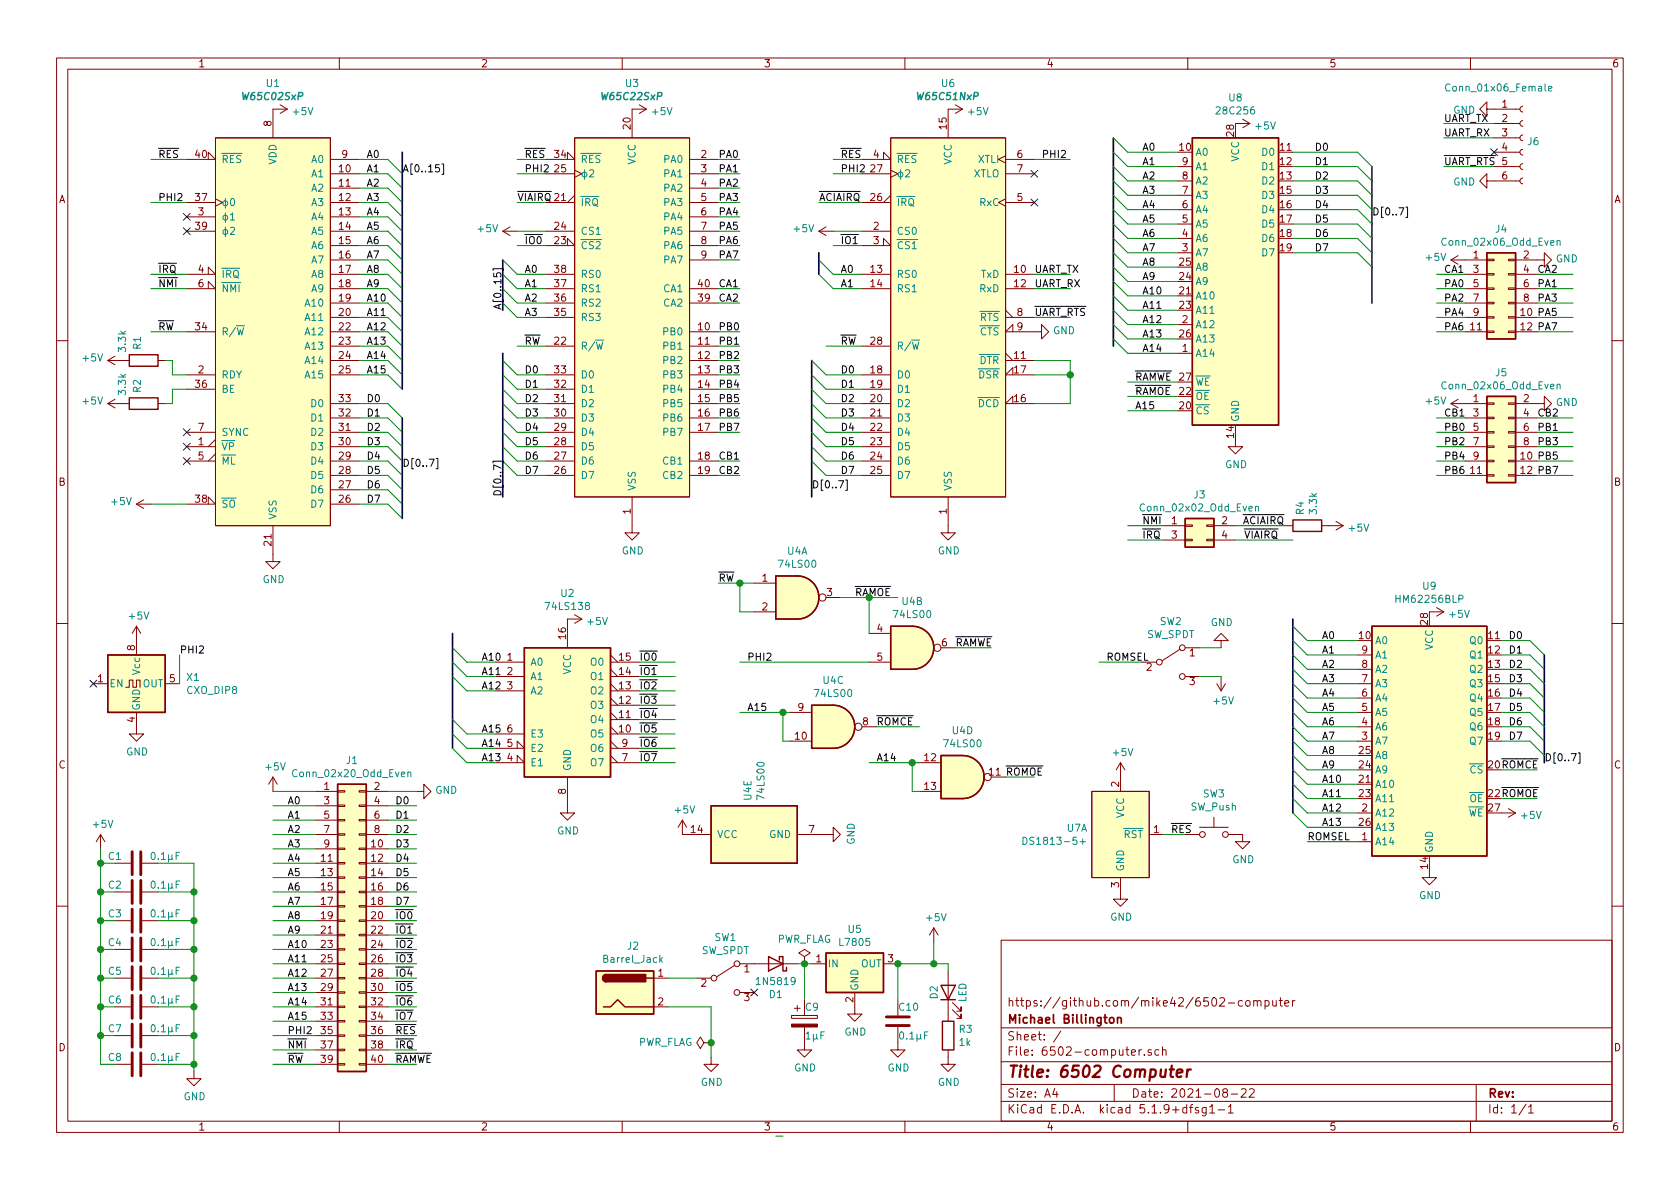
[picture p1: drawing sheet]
<svg xmlns="http://www.w3.org/2000/svg" width="297mm" height="210mm" viewBox="0 0 297 210" stroke-linecap="round" stroke-linejoin="round" font-family="sans-serif">
<defs><g id="words">
<text font-size="2.8" fill="#840000" x="178" y="190.5">Title: 6502 Computer</text>
<g font-size="2.1" fill="#840000">
<text x="178" y="178">https://github.com/mike42/6502-computer</text>
<text x="178" y="184">Sheet: /</text>
<text x="178" y="181">Michael Billington</text>
<text x="178" y="186.7">File: 6502-computer.sch</text>
<text x="178" y="196.9">KiCad E.D.A. kicad 5.1.9+dfsg1-1</text>
<text x="178" y="194.1">Size: A4</text>
<text x="200" y="194.1">Date: 2021-08-22</text>
<text x="263" y="194.1">Rev:</text>
<text x="263" y="196.9">Id: 1/1</text>
</g>
<g font-size="1.8" fill="#840000">
<text x="35" y="11.9">1</text>
<text x="85" y="11.9">2</text>
<text x="135" y="11.9">3</text>
<text x="185" y="11.9">4</text>
<text x="235" y="11.9">5</text>
<text x="285" y="11.9">6</text>
<text x="48" y="22.3" transform="rotate(-90 48 22.3)">8</text>
<text x="111.5" y="22.8" transform="rotate(-90 111.5 22.8)">20</text>
<text x="167.4" y="22.8" transform="rotate(-90 167.4 22.8)">15</text>
<text x="265.6" y="19">1</text>
<text x="265.6" y="21.6">2</text>
<text x="34.6" y="27.9">40</text>
<text x="60.5" y="27.9">9</text>
<text x="98.1" y="27.9">34</text>
<text x="124" y="27.9">2</text>
<text x="154.5" y="27.9">4</text>
<text x="179.9" y="27.9">6</text>
<text x="208.6" y="26.7">10</text>
<text x="209.1" y="29.2">9</text>
<text x="218.2" y="24.1" transform="rotate(-90 218.2 24.1)">28</text>
<text x="226.4" y="26.7">11</text>
<text x="226.4" y="29.2">12</text>
<text x="265.6" y="24.1">3</text>
<text x="265.6" y="26.7">4</text>
<text x="10.4" y="35.9">A</text>
<text x="34.6" y="35.6">37</text>
<text x="60" y="30.5">10</text>
<text x="60" y="33">11</text>
<text x="60" y="35.6">12</text>
<text x="98.1" y="30.5">25</text>
<text x="124" y="30.5">3</text>
<text x="124" y="33">4</text>
<text x="124" y="35.6">5</text>
<text x="154" y="35.6">26</text>
<text x="154" y="30.5">27</text>
<text x="179.9" y="35.6">5</text>
<text x="179.9" y="30.5">7</text>
<text x="209.1" y="34.3">7</text>
<text x="209.1" y="31.7">8</text>
<text x="226.4" y="31.7">13</text>
<text x="226.4" y="34.3">15</text>
<text x="265.6" y="31.7">6</text>
<text x="285.4" y="35.9">A</text>
<text x="34.6" y="40.6">39</text>
<text x="35.1" y="38.1">3</text>
<text x="60" y="38.1">13</text>
<text x="60" y="40.6">14</text>
<text x="98.1" y="40.6">24</text>
<text x="124" y="38.1">6</text>
<text x="124" y="40.6">7</text>
<text x="154.5" y="40.6">2</text>
<text x="209.1" y="41.9">4</text>
<text x="209.1" y="39.4">5</text>
<text x="209.1" y="36.8">6</text>
<text x="226.4" y="36.8">16</text>
<text x="226.4" y="39.4">17</text>
<text x="226.4" y="41.9">18</text>
<text x="60" y="43.2">15</text>
<text x="60" y="45.7">16</text>
<text x="98.1" y="43.2">23</text>
<text x="124" y="43.2">8</text>
<text x="124" y="45.7">9</text>
<text x="154.5" y="43.2">3</text>
<text x="208.6" y="47">25</text>
<text x="209.1" y="44.4">3</text>
<text x="226.4" y="44.4">19</text>
<text x="260.5" y="45.7">1</text>
<text x="269.4" y="45.7">2</text>
<text x="35.1" y="48.3">4</text>
<text x="35.1" y="50.8">6</text>
<text x="60" y="48.3">17</text>
<text x="60" y="50.8">18</text>
<text x="60" y="53.3">19</text>
<text x="98.1" y="53.3">36</text>
<text x="98.1" y="50.8">37</text>
<text x="98.1" y="48.3">38</text>
<text x="123.5" y="53.3">39</text>
<text x="123.5" y="50.8">40</text>
<text x="154" y="48.3">13</text>
<text x="154" y="50.8">14</text>
<text x="179.4" y="48.3">10</text>
<text x="179.4" y="50.8">12</text>
<text x="208.6" y="52.1">21</text>
<text x="208.6" y="49.5">24</text>
<text x="260.5" y="48.3">3</text>
<text x="260.5" y="50.8">5</text>
<text x="260.5" y="53.3">7</text>
<text x="269.4" y="48.3">4</text>
<text x="269.4" y="50.8">6</text>
<text x="269.4" y="53.3">8</text>
<text x="34.6" y="58.4">34</text>
<text x="60" y="55.9">20</text>
<text x="60" y="58.4">22</text>
<text x="98.1" y="55.9">35</text>
<text x="123.5" y="58.4">10</text>
<text x="179.9" y="55.9">8</text>
<text x="179.9" y="58.4">9</text>
<text x="208.6" y="54.6">23</text>
<text x="208.6" y="59.7">26</text>
<text x="209.1" y="57.1">2</text>
<text x="260" y="58.4">11</text>
<text x="260.5" y="55.9">9</text>
<text x="60" y="61">23</text>
<text x="60" y="63.5">24</text>
<text x="98.1" y="61">22</text>
<text x="123.5" y="61">11</text>
<text x="123.5" y="63.5">12</text>
<text x="154" y="61">28</text>
<text x="179.4" y="63.5">11</text>
<text x="209.1" y="62.2">1</text>
<text x="34.6" y="68.6">36</text>
<text x="35.1" y="66">2</text>
<text x="60" y="66">25</text>
<text x="60" y="71.1">33</text>
<text x="98.1" y="71.1">31</text>
<text x="98.1" y="68.6">32</text>
<text x="98.1" y="66">33</text>
<text x="123.5" y="66">13</text>
<text x="123.5" y="68.6">14</text>
<text x="123.5" y="71.1">15</text>
<text x="154" y="66">18</text>
<text x="154" y="68.6">19</text>
<text x="154" y="71.1">20</text>
<text x="179.4" y="71.1">16</text>
<text x="179.4" y="66">17</text>
<text x="208.6" y="69.8">22</text>
<text x="260.5" y="71.1">1</text>
<text x="269.4" y="71.1">2</text>
<text x="35.1" y="76.2">7</text>
<text x="60" y="76.2">31</text>
<text x="60" y="73.7">32</text>
<text x="98.1" y="76.2">29</text>
<text x="98.1" y="73.7">30</text>
<text x="123.5" y="73.7">16</text>
<text x="123.5" y="76.2">17</text>
<text x="154" y="73.7">21</text>
<text x="154" y="76.2">22</text>
<text x="208.6" y="72.4">20</text>
<text x="218.2" y="77.4" transform="rotate(-90 218.2 77.4)">14</text>
<text x="260.5" y="73.7">3</text>
<text x="260.5" y="76.2">5</text>
<text x="269.4" y="73.7">4</text>
<text x="269.4" y="76.2">6</text>
<text x="35.1" y="78.7">1</text>
<text x="35.1" y="81.3">5</text>
<text x="60" y="83.8">28</text>
<text x="60" y="81.3">29</text>
<text x="60" y="78.7">30</text>
<text x="98.1" y="83.8">26</text>
<text x="98.1" y="81.3">27</text>
<text x="98.1" y="78.7">28</text>
<text x="123.5" y="81.3">18</text>
<text x="123.5" y="83.8">19</text>
<text x="154" y="78.7">23</text>
<text x="154" y="81.3">24</text>
<text x="154" y="83.8">25</text>
<text x="260" y="83.8">11</text>
<text x="260.5" y="78.7">7</text>
<text x="260.5" y="81.3">9</text>
<text x="269.4" y="78.7">8</text>
<text x="10.4" y="85.9">B</text>
<text x="34.6" y="88.9">38</text>
<text x="60" y="88.9">26</text>
<text x="60" y="86.4">27</text>
<text x="285.4" y="85.9">B</text>
<text x="111.5" y="90.9" transform="rotate(-90 111.5 90.9)">1</text>
<text x="167.4" y="90.9" transform="rotate(-90 167.4 90.9)">1</text>
<text x="207.2" y="92.7">1</text>
<text x="207.2" y="95.2">3</text>
<text x="216.1" y="92.7">2</text>
<text x="216.1" y="95.2">4</text>
<text x="48" y="96.5" transform="rotate(-90 48 96.5)">21</text>
<text x="134.8" y="102.9">1</text>
<text x="134.8" y="107.9">2</text>
<text x="146.2" y="105.4">3</text>
<text x="100.1" y="113" transform="rotate(-90 100.1 113)">16</text>
<text x="155.1" y="111.8">4</text>
<text x="240.3" y="113">10</text>
<text x="252.5" y="110.4" transform="rotate(-90 252.5 110.4)">28</text>
<text x="263.2" y="113">11</text>
<text x="23.9" y="115" transform="rotate(-90 23.9 115)">8</text>
<text x="89.7" y="116.8">1</text>
<text x="89.7" y="119.4">2</text>
<text x="109.5" y="119.4">14</text>
<text x="109.5" y="116.8">15</text>
<text x="155.1" y="116.8">5</text>
<text x="166.5" y="114.3">6</text>
<text x="202.7" y="118.6">2</text>
<text x="210.3" y="116.1">1</text>
<text x="240.8" y="118.1">8</text>
<text x="240.8" y="115.6">9</text>
<text x="263.2" y="115.6">12</text>
<text x="263.2" y="118.1">13</text>
<text x="17.3" y="120.6">1</text>
<text x="30" y="120.6">5</text>
<text x="89.7" y="121.9">3</text>
<text x="109.5" y="124.5">12</text>
<text x="109.5" y="121.9">13</text>
<text x="141.1" y="125.7">9</text>
<text x="210.3" y="121.2">3</text>
<text x="240.8" y="125.7">5</text>
<text x="240.8" y="123.2">6</text>
<text x="240.8" y="120.6">7</text>
<text x="263.2" y="120.6">15</text>
<text x="263.2" y="123.2">16</text>
<text x="263.2" y="125.7">17</text>
<text x="23.9" y="127.7" transform="rotate(-90 23.9 127.7)">4</text>
<text x="89.7" y="129.5">6</text>
<text x="109.5" y="129.5">10</text>
<text x="109.5" y="127">11</text>
<text x="140.6" y="130.8">10</text>
<text x="152.6" y="128.3">8</text>
<text x="240.8" y="130.8">3</text>
<text x="240.8" y="128.3">4</text>
<text x="263.2" y="128.3">18</text>
<text x="263.2" y="130.8">19</text>
<text x="10.4" y="135.9">C</text>
<text x="89.7" y="134.6">4</text>
<text x="89.7" y="132.1">5</text>
<text x="110" y="134.6">7</text>
<text x="110" y="132.1">9</text>
<text x="163.5" y="134.6">12</text>
<text x="240.3" y="135.9">24</text>
<text x="240.3" y="133.3">25</text>
<text x="285.4" y="135.9">C</text>
<text x="57.3" y="139.7">1</text>
<text x="57.3" y="142.2">3</text>
<text x="66.2" y="139.7">2</text>
<text x="66.2" y="142.2">4</text>
<text x="100.1" y="140.4" transform="rotate(-90 100.1 140.4)">8</text>
<text x="163.5" y="139.7">13</text>
<text x="197.9" y="139.2" transform="rotate(-90 197.9 139.2)">2</text>
<text x="240.3" y="138.4">21</text>
<text x="240.3" y="141">23</text>
<text x="240.8" y="143.5">2</text>
<text x="263.2" y="143.5">27</text>
<text x="57.3" y="144.8">5</text>
<text x="57.3" y="147.3">7</text>
<text x="57.3" y="149.9">9</text>
<text x="65.7" y="149.9">10</text>
<text x="66.2" y="144.8">6</text>
<text x="66.2" y="147.3">8</text>
<text x="122.2" y="147.3">14</text>
<text x="143" y="147.3">7</text>
<text x="204" y="147.3">1</text>
<text x="240.3" y="146">26</text>
<text x="240.8" y="148.6">1</text>
<text x="56.8" y="152.4">11</text>
<text x="56.8" y="154.9">13</text>
<text x="65.7" y="152.4">12</text>
<text x="65.7" y="154.9">14</text>
<text x="252.5" y="153.6" transform="rotate(-90 252.5 153.6)">14</text>
<text x="56.8" y="157.5">15</text>
<text x="56.8" y="160">17</text>
<text x="65.7" y="157.5">16</text>
<text x="65.7" y="160">18</text>
<text x="197.9" y="156.9" transform="rotate(-90 197.9 156.9)">3</text>
<text x="56.8" y="162.6">19</text>
<text x="56.8" y="165.1">21</text>
<text x="56.8" y="167.6">23</text>
<text x="65.7" y="162.6">20</text>
<text x="65.7" y="165.1">22</text>
<text x="65.7" y="167.6">24</text>
<text x="56.8" y="170.2">25</text>
<text x="56.8" y="172.7">27</text>
<text x="65.7" y="170.2">26</text>
<text x="65.7" y="172.7">28</text>
<text x="116.4" y="172.7">1</text>
<text x="131.6" y="172">1</text>
<text x="144.3" y="170.2">1</text>
<text x="157" y="170.2">3</text>
<text x="56.8" y="175.3">29</text>
<text x="56.8" y="177.8">31</text>
<text x="65.7" y="175.3">30</text>
<text x="65.7" y="177.8">32</text>
<text x="116.4" y="177.8">2</text>
<text x="124" y="174.5">2</text>
<text x="131.6" y="177">3</text>
<text x="150.9" y="177.3" transform="rotate(-90 150.9 177.3)">2</text>
<text x="10.4" y="185.9">D</text>
<text x="56.8" y="180.3">33</text>
<text x="56.8" y="182.9">35</text>
<text x="56.8" y="185.4">37</text>
<text x="65.7" y="180.3">34</text>
<text x="65.7" y="182.9">36</text>
<text x="65.7" y="185.4">38</text>
<text x="285.4" y="185.9">D</text>
<text x="56.8" y="188">39</text>
<text x="65.7" y="188">40</text>
<text x="35" y="199.9">1</text>
<text x="85" y="199.9">2</text>
<text x="135" y="199.9">3</text>
<text x="185" y="199.9">4</text>
<text x="235" y="199.9">5</text>
<text x="285" y="199.9">6</text>
</g>
<g font-size="1.8" fill="#008484">
<text x="43.2" y="17.7">W65C02SxP</text>
<text x="47.1" y="15.4">U1</text>
<text x="106.7" y="17.7">W65C22SxP</text>
<text x="110.6" y="15.4">U3</text>
<text x="162.5" y="17.7">W65C51NxP</text>
<text x="166.5" y="15.4">U6</text>
<text x="217.3" y="17.9">U8</text>
<text x="256.3" y="16.2">Conn_01x06_Female</text>
<text x="51.9" y="20.4">+5V</text>
<text x="115.4" y="20.4">+5V</text>
<text x="171.3" y="20.4">+5V</text>
<text x="215.3" y="20.2">28C256</text>
<text x="222.1" y="22.9">+5V</text>
<text x="39.1" y="28.8">RES</text>
<text x="48.9" y="29.1" transform="rotate(-90 48.9 29.1)">VDD</text>
<text x="55.1" y="28.8">A0</text>
<text x="102.6" y="28.8">RES</text>
<text x="112.4" y="29.1" transform="rotate(-90 112.4 29.1)">VCC</text>
<text x="117.5" y="28.8">PA0</text>
<text x="158.5" y="28.8">RES</text>
<text x="168.3" y="29.1" transform="rotate(-90 168.3 29.1)">VCC</text>
<text x="172.9" y="28.8">XTLI</text>
<text x="211.3" y="27.6">A0</text>
<text x="219.1" y="28.6" transform="rotate(-90 219.1 28.6)">VCC</text>
<text x="223.3" y="27.6">D0</text>
<text x="270.2" y="25.7">J6</text>
<text x="55.1" y="31.4">A1</text>
<text x="55.1" y="33.9">A2</text>
<text x="102.6" y="31.4">2</text>
<text x="117.5" y="31.4">PA1</text>
<text x="117.5" y="33.9">PA2</text>
<text x="158.5" y="31.4">2</text>
<text x="172.1" y="31.4">XTLO</text>
<text x="211.3" y="35.2">A3</text>
<text x="211.3" y="32.6">A2</text>
<text x="211.3" y="30.1">A1</text>
<text x="223.3" y="30.1">D1</text>
<text x="223.3" y="32.6">D2</text>
<text x="223.3" y="35.2">D3</text>
<text x="256.9" y="32.8">GND</text>
<text x="39.1" y="39">1</text>
<text x="39.1" y="36.4">0</text>
<text x="39.1" y="41.5">2</text>
<text x="55.1" y="36.4">A3</text>
<text x="55.1" y="39">A4</text>
<text x="55.1" y="41.5">A5</text>
<text x="84.6" y="41.1">+5V</text>
<text x="102.6" y="36.4">IRQ</text>
<text x="102.6" y="41.5">CS1</text>
<text x="117.5" y="36.4">PA3</text>
<text x="117.5" y="39">PA4</text>
<text x="117.5" y="41.5">PA5</text>
<text x="140.5" y="41.1">+5V</text>
<text x="158.5" y="41.5">CS0</text>
<text x="158.5" y="36.4">IRQ</text>
<text x="173.3" y="36.4">RxC</text>
<text x="211.3" y="40.3">A5</text>
<text x="211.3" y="37.7">A4</text>
<text x="223.3" y="37.7">D4</text>
<text x="223.3" y="40.3">D5</text>
<text x="264.5" y="41.1">J4</text>
<text x="55.1" y="44.1">A6</text>
<text x="55.1" y="46.6">A7</text>
<text x="102.6" y="44.1">CS2</text>
<text x="117.5" y="44.1">PA6</text>
<text x="117.5" y="46.6">PA7</text>
<text x="158.5" y="44.1">CS1</text>
<text x="211.3" y="47.9">A8</text>
<text x="211.3" y="45.3">A7</text>
<text x="211.3" y="42.8">A6</text>
<text x="223.3" y="42.8">D6</text>
<text x="223.3" y="45.3">D7</text>
<text x="252.2" y="46.1">+5V</text>
<text x="255.4" y="43.5">Conn_02x06_Odd_Even</text>
<text x="275.1" y="46.4">GND</text>
<text x="39.1" y="49.1">IRQ</text>
<text x="39.1" y="51.7">NMI</text>
<text x="55.1" y="49.1">A8</text>
<text x="55.1" y="51.7">A9</text>
<text x="102.6" y="51.7">RS1</text>
<text x="102.6" y="49.1">RS0</text>
<text x="117.4" y="51.7">CA1</text>
<text x="158.5" y="49.1">RS0</text>
<text x="158.5" y="51.7">RS1</text>
<text x="173.3" y="51.7">RxD</text>
<text x="173.4" y="49.1">TxD</text>
<text x="211.3" y="53">A10</text>
<text x="211.3" y="50.4">A9</text>
<text x="39.1" y="59.3">R/W</text>
<text x="54.2" y="54.2">A10</text>
<text x="54.2" y="56.8">A11</text>
<text x="54.2" y="59.3">A12</text>
<text x="102.6" y="56.8">RS3</text>
<text x="102.6" y="54.2">RS2</text>
<text x="117.4" y="54.2">CA2</text>
<text x="117.5" y="59.3">PB0</text>
<text x="173.3" y="56.8">RTS</text>
<text x="173.3" y="59.3">CTS</text>
<text x="186.2" y="59.1">GND</text>
<text x="211.3" y="58">A12</text>
<text x="211.3" y="55.5">A11</text>
<text x="14.7" y="63.9">+5V</text>
<text x="22.3" y="62.1" transform="rotate(-90 22.3 62.1)">3.3k</text>
<text x="24.9" y="61.8" transform="rotate(-90 24.9 61.8)">R1</text>
<text x="54.2" y="61.8">A13</text>
<text x="54.2" y="64.4">A14</text>
<text x="102.6" y="61.8">R/W</text>
<text x="117.5" y="61.8">PB1</text>
<text x="117.5" y="64.4">PB2</text>
<text x="158.5" y="61.8">R/W</text>
<text x="173.2" y="64.4">DTR</text>
<text x="211.3" y="63.1">A14</text>
<text x="211.3" y="60.6">A13</text>
<text x="14.7" y="71.5">+5V</text>
<text x="22.3" y="69.7" transform="rotate(-90 22.3 69.7)">3.3k</text>
<text x="24.9" y="69.4" transform="rotate(-90 24.9 69.4)">R2</text>
<text x="39.1" y="66.9">RDY</text>
<text x="39.1" y="69.5">BE</text>
<text x="54.2" y="66.9">A15</text>
<text x="102.6" y="69.5">D1</text>
<text x="102.6" y="66.9">D0</text>
<text x="117.5" y="66.9">PB3</text>
<text x="117.5" y="69.5">PB4</text>
<text x="158.5" y="66.9">D0</text>
<text x="158.5" y="69.5">D1</text>
<text x="173.1" y="66.9">DSR</text>
<text x="211.3" y="70.7">OE</text>
<text x="211.3" y="68.2">WE</text>
<text x="252.2" y="71.5">+5V</text>
<text x="255.4" y="68.9">Conn_02x06_Odd_Even</text>
<text x="264.5" y="66.5">J5</text>
<text x="275.1" y="71.8">GND</text>
<text x="39.1" y="77.1">SYNC</text>
<text x="55.1" y="77.1">D2</text>
<text x="55.1" y="74.5">D1</text>
<text x="55.1" y="72">D0</text>
<text x="102.6" y="77.1">D4</text>
<text x="102.6" y="74.5">D3</text>
<text x="102.6" y="72">D2</text>
<text x="117.5" y="72">PB5</text>
<text x="117.5" y="74.5">PB6</text>
<text x="117.5" y="77.1">PB7</text>
<text x="158.5" y="72">D2</text>
<text x="158.5" y="74.5">D3</text>
<text x="158.5" y="77.1">D4</text>
<text x="172.9" y="72">DCD</text>
<text x="211.3" y="73.3">CS</text>
<text x="219.1" y="74.7" transform="rotate(-90 219.1 74.7)">GND</text>
<text x="39.1" y="79.6">VP</text>
<text x="39.1" y="82.2">ML</text>
<text x="55.1" y="82.2">D4</text>
<text x="55.1" y="79.6">D3</text>
<text x="102.6" y="82.2">D6</text>
<text x="102.6" y="79.6">D5</text>
<text x="117.4" y="82.2">CB1</text>
<text x="158.5" y="79.6">D5</text>
<text x="158.5" y="82.2">D6</text>
<text x="216.6" y="82.8">GND</text>
<text x="19.8" y="89.3">+5V</text>
<text x="39.1" y="89.8">SO</text>
<text x="55.1" y="89.8">D7</text>
<text x="55.1" y="87.2">D6</text>
<text x="55.1" y="84.7">D5</text>
<text x="102.6" y="84.7">D7</text>
<text x="112.4" y="86.9" transform="rotate(-90 112.4 86.9)">VSS</text>
<text x="117.4" y="84.7">CB2</text>
<text x="158.5" y="84.7">D7</text>
<text x="168.3" y="86.9" transform="rotate(-90 168.3 86.9)">VSS</text>
<text x="211.1" y="88.1">J3</text>
<text x="48.9" y="91.9" transform="rotate(-90 48.9 91.9)">VSS</text>
<text x="202" y="90.4">Conn_02x02_Odd_Even</text>
<text x="230.5" y="91" transform="rotate(-90 230.5 91)">R4</text>
<text x="232.8" y="90.8" transform="rotate(-90 232.8 90.8)">3.3k</text>
<text x="238.6" y="94">+5V</text>
<text x="109.9" y="98">GND</text>
<text x="137.9" y="100.4">74LS00</text>
<text x="139.2" y="98.1">U4A</text>
<text x="165.8" y="98">GND</text>
<text x="46.4" y="103.1">GND</text>
<text x="96.7" y="107.9">74LS138</text>
<text x="99.2" y="105.6">U2</text>
<text x="159.5" y="107">U4B</text>
<text x="247.1" y="106.6">HM62256BLP</text>
<text x="251.6" y="104.3">U9</text>
<text x="22.9" y="109.6">+5V</text>
<text x="104" y="110.5">+5V</text>
<text x="158.2" y="109.3">74LS00</text>
<text x="202.7" y="112.8">SW_SPDT</text>
<text x="205.1" y="110.5">SW2</text>
<text x="214.1" y="110.7">GND</text>
<text x="243.1" y="113.9">A0</text>
<text x="256.4" y="109.3">+5V</text>
<text x="260" y="113.9">Q0</text>
<text x="24.8" y="119.2" transform="rotate(-90 24.8 119.2)">Vcc</text>
<text x="93.7" y="117.7">A0</text>
<text x="101" y="119.3" transform="rotate(-90 101 119.3)">VCC</text>
<text x="104.6" y="117.7">O0</text>
<text x="243.1" y="119">A2</text>
<text x="243.1" y="116.5">A1</text>
<text x="253.4" y="115" transform="rotate(-90 253.4 115)">VCC</text>
<text x="260" y="116.5">Q1</text>
<text x="260" y="119">Q2</text>
<text x="19.3" y="121.5">EN</text>
<text x="24.8" y="125.7" transform="rotate(-90 24.8 125.7)">GND</text>
<text x="25.2" y="121.5">OUT</text>
<text x="33.1" y="120.4">X1</text>
<text x="33.1" y="122.7">CXO_DIP8</text>
<text x="93.7" y="120.3">A1</text>
<text x="93.7" y="122.8">A2</text>
<text x="104.6" y="125.3">O3</text>
<text x="104.6" y="122.8">O2</text>
<text x="104.6" y="120.3">O1</text>
<text x="144.2" y="123.3">74LS00</text>
<text x="145.6" y="120.9">U4C</text>
<text x="214.7" y="124.6">+5V</text>
<text x="243.1" y="124.1">A4</text>
<text x="243.1" y="121.5">A3</text>
<text x="260" y="121.5">Q3</text>
<text x="260" y="124.1">Q4</text>
<text x="93.7" y="130.4">E3</text>
<text x="104.6" y="130.4">O5</text>
<text x="104.6" y="127.9">O4</text>
<text x="168.4" y="129.8">U4D</text>
<text x="243.1" y="131.7">A7</text>
<text x="243.1" y="129.2">A6</text>
<text x="243.1" y="126.6">A5</text>
<text x="260" y="126.6">Q5</text>
<text x="260" y="129.2">Q6</text>
<text x="260" y="131.7">Q7</text>
<text x="22.3" y="133.6">GND</text>
<text x="47" y="136.2">+5V</text>
<text x="52.2" y="137.4">Conn_02x20_Odd_Even</text>
<text x="61.3" y="135.1">J1</text>
<text x="93.7" y="135.5">E1</text>
<text x="93.7" y="133">E2</text>
<text x="101" y="136.4" transform="rotate(-90 101 136.4)">GND</text>
<text x="104.6" y="135.5">O7</text>
<text x="104.6" y="133">O6</text>
<text x="167.1" y="132.2">74LS00</text>
<text x="196.9" y="133.7">+5V</text>
<text x="243.1" y="136.8">A9</text>
<text x="243.1" y="134.2">A8</text>
<text x="259.9" y="136.8">CS</text>
<text x="77" y="140.4">GND</text>
<text x="119.4" y="143.9">+5V</text>
<text x="132.9" y="141.5" transform="rotate(-90 132.9 141.5)">U4E</text>
<text x="135.2" y="141.2" transform="rotate(-90 135.2 141.2)">74LS00</text>
<text x="210.6" y="143.3">SW_Push</text>
<text x="212.7" y="141">SW3</text>
<text x="243.1" y="139.3">A10</text>
<text x="243.1" y="141.9">A11</text>
<text x="259.8" y="141.9">OE</text>
<text x="16.6" y="146.4">+5V</text>
<text x="98.5" y="147.6">GND</text>
<text x="126.7" y="148.2">VCC</text>
<text x="136" y="148.2">GND</text>
<text x="151.1" y="149.4" transform="rotate(-90 151.1 149.4)">GND</text>
<text x="181.9" y="149.4">DS1813-5+</text>
<text x="188.7" y="147.1">U7A</text>
<text x="198.7" y="148.2">RST</text>
<text x="198.8" y="144.7" transform="rotate(-90 198.8 144.7)">VCC</text>
<text x="243.1" y="149.5">A14</text>
<text x="243.1" y="144.4">A12</text>
<text x="243.1" y="146.9">A13</text>
<text x="259.5" y="144.4">WE</text>
<text x="269.1" y="144.8">+5V</text>
<text x="19.2" y="152.1">C1</text>
<text x="26.9" y="152.1">0.1µF</text>
<text x="198.8" y="154.2" transform="rotate(-90 198.8 154.2)">GND</text>
<text x="217.9" y="152.6">GND</text>
<text x="253.4" y="150.9" transform="rotate(-90 253.4 150.9)">GND</text>
<text x="19.2" y="157.1">C2</text>
<text x="26.9" y="157.1">0.1µF</text>
<text x="250.9" y="159">GND</text>
<text x="19.2" y="167.3">C4</text>
<text x="19.2" y="162.2">C3</text>
<text x="26.9" y="167.3">0.1µF</text>
<text x="26.9" y="162.2">0.1µF</text>
<text x="111" y="167.9">J2</text>
<text x="126.4" y="166.4">SW1</text>
<text x="137.3" y="166.7">PWR_FLAG</text>
<text x="148.6" y="167.3">L7805</text>
<text x="150" y="165">U5</text>
<text x="163.9" y="162.9">+5V</text>
<text x="196.3" y="162.8">GND</text>
<text x="19.2" y="172.4">C5</text>
<text x="26.9" y="172.4">0.1µF</text>
<text x="106.9" y="170.3">Barrel_Jack</text>
<text x="124" y="168.7">SW_SPDT</text>
<text x="146.3" y="171.1">IN</text>
<text x="152.2" y="171.1">OUT</text>
<text x="19.2" y="177.5">C6</text>
<text x="26.9" y="177.5">0.1µF</text>
<text x="134.1" y="174.2">1N5819</text>
<text x="136" y="176.5">D1</text>
<text x="142.4" y="178.7">C9</text>
<text x="151.8" y="175.3" transform="rotate(-90 151.8 175.3)">GND</text>
<text x="159" y="178.7">C10</text>
<text x="165.8" y="176.6" transform="rotate(-90 165.8 176.6)">D2</text>
<text x="170.9" y="177.3" transform="rotate(-90 170.9 177.3)">LED</text>
<text x="19.2" y="182.5">C7</text>
<text x="26.9" y="182.5">0.1µF</text>
<text x="112.8" y="185">PWR_FLAG</text>
<text x="142.5" y="183.8">1µF</text>
<text x="149.3" y="183.1">GND</text>
<text x="159.2" y="183.8">0.1µF</text>
<text x="169.6" y="182.6">R3</text>
<text x="169.6" y="185">1k</text>
<text x="19.2" y="187.6">C8</text>
<text x="26.9" y="187.6">0.1µF</text>
<text x="140.4" y="189.5">GND</text>
<text x="156.9" y="189.5">GND</text>
<text x="32.5" y="194.6">GND</text>
<text x="123.9" y="192">GND</text>
<text x="165.8" y="192">GND</text>
</g>
<g font-size="1.8">
<text x="255.3" y="21.6">UART_TX</text>
<text x="256.9" y="20.1">GND</text>
<text x="27.9" y="27.9">RES</text>
<text x="64.8" y="27.9">A0</text>
<text x="92.7" y="27.9">RES</text>
<text x="127" y="27.9">PA0</text>
<text x="148.6" y="27.9">RES</text>
<text x="184.1" y="27.9">PHI2</text>
<text x="201.9" y="26.7">A0</text>
<text x="201.9" y="29.2">A1</text>
<text x="232.4" y="29.2">D1</text>
<text x="232.4" y="26.7">D0</text>
<text x="255.3" y="29.2">UART_RTS 5</text>
<text x="255.3" y="24.1">UART_RX</text>
<text x="27.9" y="35.6">PHI2</text>
<text x="64.8" y="35.6">A3</text>
<text x="64.8" y="33">A2</text>
<text x="64.8" y="30.5">A1</text>
<text x="71.1" y="30.5">A[0..15]</text>
<text x="91.4" y="35.6">VIAIRQ 21</text>
<text x="92.7" y="30.5">PHI2</text>
<text x="127" y="30.5">PA1</text>
<text x="127" y="33">PA2</text>
<text x="127" y="35.6">PA3</text>
<text x="144.8" y="35.6">ACIAIRQ</text>
<text x="148.6" y="30.5">PHI2</text>
<text x="201.9" y="34.3">A3</text>
<text x="201.9" y="31.7">A2</text>
<text x="232.4" y="34.3">D3</text>
<text x="232.4" y="31.7">D2</text>
<text x="64.8" y="40.6">A5</text>
<text x="64.8" y="38.1">A4</text>
<text x="127" y="38.1">PA4</text>
<text x="127" y="40.6">PA5</text>
<text x="201.9" y="41.9">A6</text>
<text x="201.9" y="39.4">A5</text>
<text x="201.9" y="36.8">A4</text>
<text x="232.4" y="41.9">D6</text>
<text x="232.4" y="39.4">D5</text>
<text x="232.4" y="36.8">D4</text>
<text x="242.6" y="38.1">D[0..7]</text>
<text x="64.8" y="43.2">A6</text>
<text x="64.8" y="45.7">A7</text>
<text x="92.7" y="43.2">IO0</text>
<text x="127" y="43.2">PA6</text>
<text x="127" y="45.7">PA7</text>
<text x="148.6" y="43.2">IO1</text>
<text x="201.9" y="47">A8</text>
<text x="201.9" y="44.4">A7</text>
<text x="232.4" y="44.4">D7</text>
<text x="27.9" y="50.8">NMI</text>
<text x="27.9" y="48.3">IRQ</text>
<text x="64.8" y="53.3">A10</text>
<text x="64.8" y="50.8">A9</text>
<text x="64.8" y="48.3">A8</text>
<text x="92.7" y="48.3">A0</text>
<text x="92.7" y="50.8">A1</text>
<text x="92.7" y="53.3">A2</text>
<text x="127" y="50.8">CA1</text>
<text x="127" y="53.3">CA2</text>
<text x="148.6" y="48.3">A0</text>
<text x="148.6" y="50.8">A1</text>
<text x="182.9" y="48.3">UART_TX</text>
<text x="182.9" y="50.8">UART_RX</text>
<text x="201.9" y="49.5">A9</text>
<text x="201.9" y="52.1">A10</text>
<text x="255.3" y="48.3">CA1</text>
<text x="255.3" y="50.8">PA0</text>
<text x="255.3" y="53.3">PA2</text>
<text x="271.8" y="48.3">CA2</text>
<text x="271.8" y="50.8">PA1</text>
<text x="271.8" y="53.3">PA3</text>
<text x="27.9" y="58.4">RW</text>
<text x="64.8" y="58.4">A12</text>
<text x="64.8" y="55.9">A11</text>
<text x="88.6" y="54.9" transform="rotate(-90 88.6 54.9)">A[0..15]</text>
<text x="92.7" y="55.9">A3</text>
<text x="127" y="58.4">PB0</text>
<text x="182.9" y="55.9">UART_RTS</text>
<text x="201.9" y="59.7">A13</text>
<text x="201.9" y="57.1">A12</text>
<text x="201.9" y="54.6">A11</text>
<text x="255.3" y="55.9">PA4</text>
<text x="255.3" y="58.4">PA6</text>
<text x="268.9" y="55.9">10 PA5</text>
<text x="268.9" y="58.4">12 PA7</text>
<text x="64.8" y="63.5">A14</text>
<text x="64.8" y="61">A13</text>
<text x="92.7" y="61">RW</text>
<text x="127" y="61">PB1</text>
<text x="127" y="63.5">PB2</text>
<text x="148.6" y="61">RW</text>
<text x="201.9" y="62.2">A14</text>
<text x="64.8" y="71.1">D0</text>
<text x="64.8" y="66">A15</text>
<text x="92.7" y="71.1">D2</text>
<text x="92.7" y="68.6">D1</text>
<text x="92.7" y="66">D0</text>
<text x="127" y="66">PB3</text>
<text x="127" y="68.6">PB4</text>
<text x="127" y="71.1">PB5</text>
<text x="148.6" y="71.1">D2</text>
<text x="148.6" y="68.6">D1</text>
<text x="148.6" y="66">D0</text>
<text x="200.7" y="67.3">RAMWE 27</text>
<text x="200.7" y="69.8">RAMOE</text>
<text x="64.8" y="76.2">D2</text>
<text x="64.8" y="73.7">D1</text>
<text x="92.7" y="76.2">D4</text>
<text x="92.7" y="73.7">D3</text>
<text x="127" y="73.7">PB6</text>
<text x="127" y="76.2">PB7</text>
<text x="148.6" y="76.2">D4</text>
<text x="148.6" y="73.7">D3</text>
<text x="200.7" y="72.4">A15</text>
<text x="255.3" y="76.2">PB0</text>
<text x="255.3" y="73.7">CB1</text>
<text x="271.8" y="76.2">PB1</text>
<text x="271.8" y="73.7">CB2</text>
<text x="64.8" y="83.8">D5</text>
<text x="64.8" y="81.3">D4</text>
<text x="64.8" y="78.7">D3</text>
<text x="71.1" y="82.5">D[0..7]</text>
<text x="92.7" y="83.8">D7</text>
<text x="92.7" y="81.3">D6</text>
<text x="92.7" y="78.7">D5</text>
<text x="127" y="81.3">CB1</text>
<text x="127" y="83.8">CB2</text>
<text x="148.6" y="83.8">D7</text>
<text x="148.6" y="81.3">D6</text>
<text x="148.6" y="78.7">D5</text>
<text x="255.3" y="81.3">PB4</text>
<text x="255.3" y="78.7">PB2</text>
<text x="255.3" y="83.8">PB6</text>
<text x="268.9" y="81.3">10 PB5</text>
<text x="268.9" y="83.8">12 PB7</text>
<text x="271.8" y="78.7">PB3</text>
<text x="64.8" y="88.9">D7</text>
<text x="64.8" y="86.4">D6</text>
<text x="88.6" y="87.9" transform="rotate(-90 88.6 87.9)">D[0..7]</text>
<text x="143.5" y="86.4">D[0..7]</text>
<text x="201.9" y="92.7">NMI</text>
<text x="201.9" y="95.2">IRQ</text>
<text x="219.7" y="92.7">ACIAIRQ</text>
<text x="220" y="95.2">VIAIRQ</text>
<text x="127" y="102.9">RW</text>
<text x="151.1" y="105.4">RAMOE</text>
<text x="233.7" y="113">A0</text>
<text x="266.7" y="113">D0</text>
<text x="31.7" y="115.6">PHI2</text>
<text x="85.1" y="116.8">A10</text>
<text x="85.1" y="119.4">A11</text>
<text x="113" y="116.8">IO0</text>
<text x="113" y="119.4">IO1</text>
<text x="132.1" y="116.8">PHI2</text>
<text x="168.9" y="114.3">RAMWE</text>
<text x="195.6" y="116.8">ROMSEL</text>
<text x="233.7" y="115.6">A1</text>
<text x="233.7" y="118.1">A2</text>
<text x="266.7" y="118.1">D2</text>
<text x="266.7" y="115.6">D1</text>
<text x="85.1" y="121.9">A12</text>
<text x="113" y="121.9">IO2</text>
<text x="113" y="124.5">IO3</text>
<text x="132.1" y="125.7">A15</text>
<text x="233.7" y="120.6">A3</text>
<text x="233.7" y="123.2">A4</text>
<text x="233.7" y="125.7">A5</text>
<text x="266.7" y="125.7">D5</text>
<text x="266.7" y="123.2">D4</text>
<text x="266.7" y="120.6">D3</text>
<text x="85.1" y="129.5">A15</text>
<text x="113" y="127">IO4</text>
<text x="113" y="129.5">IO5</text>
<text x="154.9" y="128.3">ROMCE</text>
<text x="233.7" y="128.3">A6</text>
<text x="233.7" y="130.8">A7</text>
<text x="266.7" y="130.8">D7</text>
<text x="266.7" y="128.3">D6</text>
<text x="85.1" y="134.6">A13</text>
<text x="85.1" y="132.1">A14</text>
<text x="113" y="132.1">IO6</text>
<text x="113" y="134.6">IO7</text>
<text x="154.9" y="134.6">A14</text>
<text x="174.9" y="137.2">11 ROMOE</text>
<text x="233.7" y="133.3">A8</text>
<text x="233.7" y="135.9">A9</text>
<text x="263.2" y="135.9">20ROMCE</text>
<text x="273" y="134.6">D[0..7]</text>
<text x="50.8" y="142.2">A0</text>
<text x="69.8" y="142.2">D0</text>
<text x="233.7" y="143.5">A12</text>
<text x="233.7" y="141">A11</text>
<text x="233.7" y="138.4">A10</text>
<text x="263.2" y="141">22ROMOE</text>
<text x="50.8" y="144.8">A1</text>
<text x="50.8" y="147.3">A2</text>
<text x="50.8" y="149.9">A3</text>
<text x="69.8" y="149.9">D3</text>
<text x="69.8" y="144.8">D1</text>
<text x="69.8" y="147.3">D2</text>
<text x="207" y="147.3">RES</text>
<text x="231.1" y="148.6">ROMSEL</text>
<text x="233.7" y="146">A13</text>
<text x="50.8" y="152.4">A4</text>
<text x="50.8" y="154.9">A5</text>
<text x="69.8" y="152.4">D4</text>
<text x="69.8" y="154.9">D5</text>
<text x="50.8" y="157.5">A6</text>
<text x="50.8" y="160">A7</text>
<text x="69.8" y="157.5">D6</text>
<text x="69.8" y="160">D7</text>
<text x="50.8" y="162.6">A8</text>
<text x="50.8" y="165.1">A9</text>
<text x="50.8" y="167.6">A10</text>
<text x="69.8" y="162.6">IO0</text>
<text x="69.8" y="165.1">IO1</text>
<text x="69.8" y="167.6">IO2</text>
<text x="50.8" y="170.2">A11</text>
<text x="50.8" y="172.7">A12</text>
<text x="69.8" y="170.2">IO3</text>
<text x="69.8" y="172.7">IO4</text>
<text x="50.8" y="175.3">A13</text>
<text x="50.8" y="177.8">A14</text>
<text x="69.8" y="175.3">IO5</text>
<text x="69.8" y="177.8">IO6</text>
<text x="50.8" y="180.3">A15</text>
<text x="50.8" y="182.9">PHI2</text>
<text x="50.8" y="185.4">NMI</text>
<text x="69.8" y="180.3">IO7</text>
<text x="69.8" y="182.9">RES</text>
<text x="69.8" y="185.4">IRQ</text>
<text x="50.8" y="188">RW</text>
<text x="69.8" y="188">RAMWE</text>
</g>
</g></defs>
<g fill="none" stroke="#840000" stroke-width=".18">
<path d="M10 10.3h277v189.9h-277zM12 12.2h273v186.1h-273zM49.5 18.5l1.3 .8M50.8 19.3h-2.5v5.1M50.8 19.3l-1.3 .8M60 10.3v1.9M110 10.3v1.9M113 18.5l1.3 .8M114.3 19.3h-2.5v5.1M114.3 19.3l-1.3 .8M160 10.3v1.9M168.9 18.5l1.3 .8"/>
<path d="M170.2 19.3h-2.6v5.1M170.2 19.3l-1.3 .8M210 10.3v1.9M260 10.3v1.9M262.9 19.3v-1.3l-1.3 1.3 1.3 1.3v-1.3h5.8M269.2 18.8l-.3 .1-.2 .3 .1 .4 .4 .2M33 28.2h5.1l-1.3-1.3v1.3M33 35.8h5.1M33 38.3h5.1M38.1 24.4h20.3v68.6h-20.3zM38.1 35.2l1.3 .6-1.3 .6M58.4 28.2h5.1"/>
<path d="M58.4 35.8h5.1M58.4 30.7h5.1M58.4 33.3h5.1M58.4 38.3h5.1M96.5 28.2h5.1l-1.3-1.3v1.3M96.5 35.8h5.1M96.5 30.7h5.1M101.6 24.4h20.3v63.5h-20.3zM101.6 30.1l1.3 .6-1.3 .7M101.6 34.5l-1.3 1.3M121.9 28.2h5.1M121.9 35.8h5.1"/>
<path d="M121.9 30.7h5.1M121.9 33.3h5.1M121.9 38.3h5.1M152.4 28.2h5.1l-1.3-1.3v1.3M152.4 35.8h5.1M152.4 30.7h5.1M157.5 24.4h20.3v63.5h-20.3zM157.5 30.1l1.2 .6-1.2 .7M157.5 34.5l-1.3 1.3M177.8 35.2l-1.3 .6 1.3 .6M177.8 27.6l-1.3 .6 1.3 .6M177.8 28.2h5.1"/>
<path d="M177.8 35.8h5.1M177.8 30.7h5.1M208.3 39.6h2.5M208.3 37.1h2.5M208.3 34.5h2.5M208.3 32h2.5M208.3 29.5h2.5M218.4 21.8h2.6M219.7 21.1l1.3 .7M221 21.8l-1.3 .8M262.9 32v-1.3l-1.3 1.3 1.3 1.3v-1.3h5.8M264.2 29.5h4.5"/>
<path d="M264.2 21.8h4.5M264.2 26.9h4.5M264.2 24.4h4.5M269.2 31.5l-.3 .1-.2 .3 .1 .4 .4 .2M269.2 29l-.3 .1-.2 .3 .1 .4 .4 .2M269.2 26.4l-.3 .1-.2 .3 .1 .4 .4 .2M269.2 23.9l-.3 .1-.2 .3 .1 .4 .4 .2M269.2 21.3l-.3 .1-.2 .4 .1 .3 .4 .2M33 48.5h5.1l-1.3-1.3v1.3M33 51h5.1l-1.3-1.2v1.2M33 40.9h5.1M33 58.7h5.1"/>
<path d="M58.4 40.9h5.1M58.4 58.7h5.1M58.4 43.4h5.1M58.4 56.1h5.1M58.4 53.6h5.1M58.4 51h5.1M58.4 48.5h5.1M58.4 46h5.1M88.9 40.9h2.5M88.9 40.9l1.3 .8M90.2 40.1l-1.3 .8M96.5 43.4h5.1l-1.3-1.2v1.2"/>
<path d="M96.5 40.9h5.1M96.5 56.1h5.1M96.5 53.6h5.1M96.5 51h5.1M96.5 48.5h5.1M121.9 40.9h5.1M121.9 58.7h5.1M121.9 43.4h5.1M121.9 53.6h5.1M121.9 51h5.1M121.9 46h5.1M144.8 40.9l1.2 .8"/>
<path d="M144.8 40.9h2.5M146 40.1l-1.2 .8M152.4 43.4h5.1l-1.3-1.2v1.2M152.4 40.9h5.1M152.4 51h5.1M152.4 48.5h5.1M177.8 56.1h5.1M177.8 51h5.1M177.8 48.5h5.1M177.8 54.9l1.3 1.2M179.1 58.7v-1.3l-1.3 1.3h6.3v-1.3l1.3 1.3-1.3 1.2v-1.2M208.3 57.4h2.5"/>
<path d="M208.3 44.7h2.5M208.3 42.2h2.5M256.5 46h6.4M256.5 46l1.3 .7M257.8 45.2l-1.3 .8M259.1 58.7h3.8M259.1 56.1h3.8M259.1 53.6h3.8M259.1 51h3.8M259.1 48.5h3.8M262.9 56h1.3v.3h-1.3zM262.9 58.5h1.3v.3h-1.3z"/>
<path d="M262.9 53.5h1.3v.2h-1.3zM262.9 48.4h1.3v.2h-1.3zM262.9 45.8h1.3v.3h-1.3zM262.9 50.9h1.3v.3h-1.3zM266.7 56h1.3v.3h-1.3zM266.7 58.5h1.3v.3h-1.3zM266.7 53.5h1.3v.2h-1.3zM266.7 48.4h1.3v.2h-1.3zM266.7 45.8h1.3v.3h-1.3zM266.7 50.9h1.3v.3h-1.3zM268 46h5v-1.3l1.3 1.3-1.3 1.2v-1.2M268 58.7h3.8"/>
<path d="M268 56.1h3.8M268 53.6h3.8M268 51h3.8M268 48.5h3.8M10 60.2h2M19 63.7l1.3 .8M19 63.7h3.9M19 71.4h3.9M19 71.4l1.3 .7M20.3 63l-1.3 .7M20.3 70.6l-1.3 .8M27.9 63.7h1.3"/>
<path d="M27.9 71.4h1.3M33 66.3h5.1M33 68.8h5.1M33 76.4h5.1M33 79h5.1M38.1 77.7l-1.3 1.3M58.4 63.7h5.1M58.4 71.4h5.1M58.4 61.2h5.1M58.4 66.3h5.1M58.4 73.9h5.1M58.4 76.4h5.1"/>
<path d="M58.4 79h5.1M96.5 71.4h5.1M96.5 61.2h5.1M96.5 66.3h5.1M96.5 68.8h5.1M96.5 73.9h5.1M96.5 76.4h5.1M96.5 79h5.1M121.9 63.7h5.1M121.9 71.4h5.1M121.9 61.2h5.1M121.9 66.3h5.1"/>
<path d="M121.9 68.8h5.1M121.9 73.9h5.1M121.9 76.4h5.1M152.4 71.4h5.1M152.4 61.2h5.1M152.4 66.3h5.1M152.4 68.8h5.1M152.4 73.9h5.1M152.4 76.4h5.1M152.4 79h5.1M177.8 63.7h5.1M177.8 62.5l1.3 1.2"/>
<path d="M179.1 71.4v-1.3l-1.3 1.3h5.1M179.1 66.3v-1.3l-1.3 1.3h5.1M208.3 62.5h2.5M218.4 77.7v1.3h1.3l-1.3 1.3-1.2-1.3h1.2M256.5 71.4h6.4M256.5 71.4l1.3 .7M257.8 70.6l-1.3 .8M259.1 73.9h3.8M259.1 76.4h3.8M259.1 79h3.8M262.9 78.9h1.3v.2h-1.3zM262.9 73.8h1.3v.2h-1.3z"/>
<path d="M262.9 71.2h1.3v.3h-1.3zM262.9 76.3h1.3v.3h-1.3zM266.7 78.9h1.3v.2h-1.3zM266.7 73.8h1.3v.2h-1.3zM266.7 71.2h1.3v.3h-1.3zM266.7 76.3h1.3v.3h-1.3zM268 71.4h5v-1.3l1.3 1.3-1.3 1.2v-1.2M268 73.9h3.8M268 76.4h3.8M268 79h3.8M285 60.2h2M24.1 89.1l1.3 .8"/>
<path d="M24.1 89.1h2.6M25.4 88.4l-1.3 .7M33 89.1h5.1l-1.3-1.2v1.2M33 81.5h5.1M38.1 80.3l-1.3 1.2M48.3 93v6.3h1.2l-1.2 1.3-1.3-1.3h1.3M58.4 89.1h5.1M58.4 81.5h5.1M58.4 84.1h5.1M58.4 86.6h5.1M96.5 81.5h5.1M96.5 84.1h5.1"/>
<path d="M111.8 87.9v6.3h1.2l-1.2 1.3-1.3-1.3h1.3M121.9 81.5h5.1M121.9 84.1h5.1M152.4 81.5h5.1M152.4 84.1h5.1M167.6 87.9v6.3h1.3l-1.3 1.3-1.2-1.3h1.2M205.7 93h3.8M205.7 95.5h3.8M209.5 95.4h1.3v.2h-1.3zM209.5 92.8h1.3v.3h-1.3zM213.4 95.4h1.2v.2h-1.2zM213.4 92.8h1.2v.3h-1.2z"/>
<path d="M214.6 93h3.8M214.6 95.5h3.8M227.3 93h1.3M233.7 93h3.8M236.2 92.2l1.3 .8M237.5 93l-1.3 .7M259.1 81.5h3.8M259.1 84.1h3.8M262.9 81.4h1.3v.3h-1.3zM262.9 83.9h1.3v.3h-1.3zM266.7 81.4h1.3v.3h-1.3zM266.7 83.9h1.3v.3h-1.3z"/>
<path d="M268 81.5h3.8M268 84.1h3.8M10 110.3h2M24.1 110.7l-.7 1.3M24.1 110.7v5.1M24.1 110.7l.8 1.3M87.6 117.1h5.1M87.6 119.6h5.1M101.6 108.7l1.3 .8M102.9 109.5h-2.6v5M102.9 109.5l-1.3 .7M107.9 117.1h5.1"/>
<path d="M107.9 119.6h5.1M107.9 118.4l1.3 1.2M107.9 115.8l1.3 1.3M133.3 108.2h3.9M133.3 103.1h3.9M146 105.7h2.6M153.7 117.1h3.8M153.7 112h3.8M166.4 114.5h2.5M201.9 117.1h2.6M208.7 114.8l-3.2 2M209.5 114.5h2.6"/>
<path d="M209.5 119.6h2.6M215.9 113.3h-1.3l1.3-1.3 1.3 1.3h-1.3v1.2M215.9 119.6v2.6M240 118.4h2.6M240 115.8h2.6M252.7 108.2h2.6M254 107.4l1.3 .8M255.3 108.2l-1.3 .8M285 110.3h2M16.5 120.9h2.5M22.2 121.5h.7v-1.2h.6v1.2h.6v-1.2h.7v1.2M24.1 126v3.8h1.3l-1.3 1.3-1.2-1.3h1.2"/>
<path d="M29.2 120.9h2.5M48.3 137.4v2.5M48.3 137.4l-.8 1.3M48.3 137.4l.7 1.3M55.9 139.9h3.8M59.7 139.8h1.3v.3h-1.3zM63.5 139.8h1.3v.3h-1.3zM64.8 139.9h3.8M73.7 139.9h1.2v-1.2l1.3 1.2-1.3 1.3v-1.3M87.6 134.9h5.1l-1.3-1.3v1.3M87.6 132.3h5.1l-1.3-1.2v1.2M87.6 129.8h5.1"/>
<path d="M87.6 122.2h5.1M100.3 137.4v6.4h1.3l-1.3 1.2-1.2-1.2h1.2M107.9 129.8h5.1M107.9 128.5l1.3 1.3M107.9 127.2h5.1M107.9 126l1.3 1.2M107.9 124.7h5.1M107.9 123.4l1.3 1.3M107.9 122.2h5.1M107.9 120.9l1.3 1.3M107.9 134.9h5.1M107.9 132.3h5.1"/>
<path d="M107.9 133.6l1.3 1.3M107.9 131.1l1.3 1.2M139.7 131.1h3.8M139.7 126h3.8M152.4 128.5h2.5M162.6 134.9h3.8M162.6 139.9h3.8M193 139.9h10.2v15.3h-10.2zM198.1 134.9l-.7 1.2M198.1 134.9v5M198.1 134.9l.8 1.2M215.1 120.9l.8 1.3"/>
<path d="M216.7 120.9l-.8 1.3M240 120.9h2.6M240 131.1h2.6M240 128.5h2.6M240 126h2.6M240 123.4h2.6M17.8 147.6l-.8 1.2M17.8 147.6v2.5M17.8 147.6l.7 1.2M20.3 152.6h2.8M20.3 157.7h2.8M25.1 152.6h2.8"/>
<path d="M25.1 157.7h2.8M55.9 147.6h3.8M55.9 152.6h3.8M55.9 157.7h3.8M55.9 150.1h3.8M55.9 155.2h3.8M55.9 142.5h3.8M55.9 145h3.8M59.7 157.6h1.3v.3h-1.3zM59.7 155.1h1.3v.2h-1.3zM59.7 152.5h1.3v.3h-1.3zM59.7 150h1.3v.2h-1.3z"/>
<path d="M59.7 147.4h1.3v.3h-1.3zM59.7 144.9h1.3v.3h-1.3zM59.7 142.4h1.3v.2h-1.3zM63.5 157.6h1.3v.3h-1.3zM63.5 155.1h1.3v.2h-1.3zM63.5 152.5h1.3v.3h-1.3zM63.5 150h1.3v.2h-1.3zM63.5 147.4h1.3v.3h-1.3zM63.5 144.9h1.3v.3h-1.3zM63.5 142.4h1.3v.2h-1.3zM64.8 147.6h3.8M64.8 152.6h3.8"/>
<path d="M64.8 157.7h3.8M64.8 150.1h3.8M64.8 155.2h3.8M64.8 142.5h3.8M64.8 145h3.8M120.6 145v2.6h5.1M120.6 145l-.7 1.3M120.6 145l.8 1.3M141 147.6h6.3v-1.3l1.3 1.3-1.3 1.2v-1.2M198.1 155.2v3.8h1.3l-1.3 1.3-1.3-1.3h1.3M203.2 147.6h2.5M209.5 147.6h2.6"/>
<path d="M212.1 146.3h5.1M214.6 144.5v1.8M217.2 147.6h2.5v1.2h1.3l-1.3 1.3-1.3-1.3h1.3M240 143.8h2.6M240 148.8h2.6M252.7 153.9v1.3h1.3l-1.3 1.3-1.2-1.3h1.2M265.4 143.8h2.6M266.7 143l1.3 .8M268 143.8l-1.3 .7M10 160.2h2M20.3 173h2.8M20.3 178h2.8"/>
<path d="M20.3 167.9h2.8M20.3 162.8h2.8M25.1 173h2.8M25.1 178h2.8M25.1 167.9h2.8M25.1 162.8h2.8M55.9 173h3.8M55.9 178h3.8M55.9 170.4h3.8M55.9 167.9h3.8M55.9 162.8h3.8M55.9 175.5h3.8"/>
<path d="M55.9 160.3h3.8M55.9 165.3h3.8M59.7 167.8h1.3v.2h-1.3zM59.7 170.3h1.3v.3h-1.3zM59.7 172.8h1.3v.3h-1.3zM59.7 175.4h1.3v.2h-1.3zM59.7 177.9h1.3v.3h-1.3zM59.7 165.2h1.3v.3h-1.3zM59.7 160.1h1.3v.3h-1.3zM59.7 162.7h1.3v.2h-1.3zM63.5 167.8h1.3v.2h-1.3zM63.5 170.3h1.3v.3h-1.3z"/>
<path d="M63.5 172.8h1.3v.3h-1.3zM63.5 175.4h1.3v.2h-1.3zM63.5 177.9h1.3v.3h-1.3zM63.5 165.2h1.3v.3h-1.3zM63.5 160.1h1.3v.3h-1.3zM63.5 162.7h1.3v.2h-1.3zM64.8 173h3.8M64.8 178h3.8M64.8 170.4h3.8M64.8 167.9h3.8M64.8 162.8h3.8M64.8 175.5h3.8"/>
<path d="M64.8 160.3h3.8M64.8 165.3h3.8M115.6 173h2.5M115.6 178h2.5M123.2 173h2.5M129.9 170.7l-3.2 2M130.8 170.4h10.2M130.8 175.5h2.5M140 179.6h4.5v.5h-4.5zM140.5 178.3h1M141 177.8v1M142.2 169.2l1.1-.7-1.1-.6-1 .6 1 .7v1.2"/>
<path d="M142.2 170.4h.1M142.2 176.8v2.8M143.5 170.4h2.5M151.1 175.5v3.8h1.3l-1.3 1.3-1.2-1.3h1.2M156.2 170.4h2.5M158.7 176.8v2.8M165.1 164.1l-.8 1.2M165.1 164.1v2.5M165.1 164.1l.8 1.2M167.6 171.7v8.9M168.4 178.6l1.5 1.5v-.8v.8h-.7M168.4 177.3l1.5 1.5v-.8v.8h-.7"/>
<path d="M177 166.3h108v32h-108zM217.2 177.4h1.1M219.7 177l-.4-.1-.4 .3 .1 .6 .3 .1 .4-.1M220.3 177.1l.2-.2 .5 .2v.7l-.2 .1-.5-.1zM221.7 177.1l.2-.2 .3 .1 .1 .9M221.7 176.9v1M222.3 177.1a.36 .36 0 0 1 .3-.2 .36 .36 0 0 1 .4 .2v.8M223.7 177l.4-.1 .3 .3-.1 .6-.2 .1-.4-.1M223.7 176.9v1.5M225 176.9v.8a.37 .37 0 0 0 .7 .1M225.7 176.9v1M226.2 176.9h.5"/>
<path d="M226.4 176.4v1.3l.3 .2M227.2 177.4l.7-.1-.1-.3-.4-.1-.2 .2v.7h.6M228.5 176.9v1M229 176.9l-.3 .1-.2 .2M285 160.2h2M20.3 183.1h2.8M20.3 188.2h2.8M25.1 183.1h2.8M25.1 188.2h2.8M34.3 189.5v1.2h1.3l-1.3 1.3-1.3-1.3h1.3M55.9 183.1h3.8M55.9 188.2h3.8"/>
<path d="M55.9 180.6h3.8M55.9 185.7h3.8M59.7 180.5h1.3v.2h-1.3zM59.7 183h1.3v.3h-1.3zM59.7 185.5h1.3v.3h-1.3zM59.7 188.1h1.3v.2h-1.3zM60 198.3v1.9M63.5 180.5h1.3v.2h-1.3zM63.5 183h1.3v.3h-1.3zM63.5 185.5h1.3v.3h-1.3zM63.5 188.1h1.3v.2h-1.3zM64.8 183.1h3.8"/>
<path d="M64.8 188.2h3.8M64.8 180.6h3.8M64.8 185.7h3.8M110 198.3v1.9M124.5 184.4l-.7-1-.6 1 .6 1 .7-1h1.2M125.7 186.9v1.3h1.3l-1.3 1.3-1.2-1.3h1.2M125.7 184.4h.1M142.2 181.6v4.1h1.3l-1.3 1.2-1.2-1.2h1.2M158.7 181.6v4.1h1.3l-1.3 1.2-1.2-1.2h1.2M160 198.3v1.9M167.6 185.7v2.5h1.3l-1.3 1.3-1.2-1.3h1.2M177 194.8h108"/>
<path d="M177 191.8h108M177 187.8h108M177 181.8h108M186.5 192.5l-.4 1h1M186.8 193v1M187.6 182.3l-1.3 2M197 191.8v3M201.4 185.6v1M201.8 185.6l-.4 .3M202.3 186.5v.1M203.6 185.7l-.4-.1-.2 .2v.2l.6 .2v.3h-.6M204.9 185.7l-.4-.1-.3 .3 .1 .6h.6"/>
<path d="M205.5 185.7l.3-.1 .3 .1 .1 .9M205.5 185.1v1.5M210 198.3v1.9M210.3 195.8h.6M210.9 195.3l-.4 .2v1.3M211.9 195.9l-.4-.1-.2 .2 .1 .3 .5 .1v.3h-.6M213.3 195.8v1.2l-.3 .3h-.4M213.3 195.9l-.5-.1-.3 .3 .1 .6 .2 .1 .5-.1M213.9 195.8l.4-.5v1.5M213.9 196.8h.9M215.4 196.3h1.1M216.5 193.2l-.3-.3 .1-.2a.48 .48 0 0 1 .6-.1l.1 .2-.1 .3-.6 .1a.48 .48 0 0 0 0 .7l.2 .1 .5-.1v-.4l-.2-.3"/>
<path d="M217.2 195.8l.4-.5v1.5M217.2 196.8h.8M217.7 193.5h1.1M219.5 192.7l.2-.2h.3l.3 .2v.3v.2l-.9 .8h.9M220.9 192.7l.2-.2h.4l.2 .2 .1 .3-1 1h1M260 198.3v1.9M261 191.8v6.5M269.8 195.2l-1.2 2M270.3 195.8l.4-.5v1.5M270.3 196.8h.8"/>
<circle cx="145.4" cy="105.7" r=".63"/>
<circle cx="165.7" cy="114.5" r=".63"/>
<circle cx="205" cy="117.1" r=".51"/>
<circle cx="209" cy="114.5" r=".51"/>
<circle cx="209" cy="119.6" r=".51"/>
<circle cx="151.8" cy="128.5" r=".63"/>
<circle cx="174.6" cy="137.4" r=".63"/>
<circle cx="212.6" cy="147.6" r=".51"/>
<circle cx="216.7" cy="147.6" r=".51"/>
<circle cx="126.2" cy="173" r=".51"/>
<circle cx="130.3" cy="175.5" r=".51"/>
<circle cx="130.3" cy="170.4" r=".51"/>
</g>
<path d="M206.8 189.1h.8M207.2 188.4l-.2 1.8v.1l.4 .1M208.1 189.8l.9-.2v-.4l-.6-.1-.3 .3v.9l.2 .1 .6-.1M210 189.1l-.2 1.3M210.5 189.1a.5 .5 0 0 0-.6 .4" fill="none" stroke="#840000" stroke-width=".41"/>
<path d="M197.6 179.9v1M196.2 180.1l.3-.2 .4 .2 .1 .5-.2 .2-.3 .1-.3-.1zM197.6 180.1l.1-.1a.37 .37 0 0 1 .5 .1v.8" fill="none" stroke="#840000" stroke-width=".3"/>
<g fill="none" stroke="#840000" stroke-width=".51">
<path d="M23.4 150.6v4.1M23.4 155.7v4.1M24.9 150.6v4.1M24.9 155.7v4.1M23.4 160.8v4M23.4 165.9v4M23.4 170.9v4.1M23.4 176v4.1M24.9 160.8v4M24.9 165.9v4M24.9 170.9v4.1M24.9 176v4.1"/>
<path d="M156.7 179.8h4.1M23.4 181.1v4.1M23.4 186.2v4M24.9 181.1v4.1M24.9 186.2v4M156.7 181.4h4.1"/>
</g>
<g fill="none" stroke="#840000" stroke-width=".25">
<path d="M210.8 24.4h15.3v50.8h-15.3zM262.9 44.7h5.1v15.2h-5.1zM22.9 70.4h5v2h-5zM22.9 62.7h5v2.1h-5zM262.9 70.1h5.1v15.2h-5.1zM209.5 91.7h5.1v5.1h-5.1zM228.6 91.9h5.1v2.1h-5.1zM19 115.8h10.2v10.2h-10.2zM92.7 114.5h15.2v22.9h-15.2zM137.2 101.8h3.8a3.8 3.8 0 0 1 3.8 3.9 3.8 3.8 0 0 1-3.8 3.8h-3.8zM157.5 110.7h3.8a3.8 3.8 0 0 1 3.8 3.8 3.8 3.8 0 0 1-3.8 3.9h-3.8zM242.6 110.7h20.3v40.7h-20.3z"/>
<path d="M59.7 138.7h5.1v50.8h-5.1zM143.5 124.7h3.8a3.8 3.8 0 0 1 3.8 3.8 3.8 3.8 0 0 1-3.8 3.8h-3.8zM166.4 133.6h3.8a3.8 3.8 0 0 1 3.8 3.8 3.8 3.8 0 0 1-3.8 3.8h-3.8zM125.7 142.5h15.3v10.1h-15.3zM105.4 171.7h10.2v7.6h-10.2zM106.7 178h1.2l1.3-1.2 1.3 1.2h5.1M107.2 172.3a.63 .63 0 0 0-.6 .7 .63 .63 0 0 0 .6 .6M114.3 173h1.3M135.9 169.2l2.5 1.2-2.5 1.3zM137.8 169.8v-.6h.6v2.5h.7v-.6M146 168.5h10.2v7h-10.2zM166.4 174.2h2.5l-1.3 2.6z"/>
<path d="M166.4 176.8h2.5M166.6 180.6h2.1v5.1h-2.1z"/>
</g>
<g fill="#ffffc2" stroke="#ffffc2" stroke-width=".18">
<path d="M101.6 24.4h20.3v63.5h-20.3z"/>
<path d="M210.8 24.4h15.3v50.8h-15.3z"/>
<path d="M105.4 171.7h10.2v7.6h-10.2z"/>
<path d="M262.9 70.1h5.1v15.2h-5.1z"/>
<path d="M262.9 44.7h5.1v15.2h-5.1z"/>
<path d="M38.1 24.4h20.3v68.6h-20.3z"/>
<path d="M193 139.9h10.2v15.3h-10.2z"/>
<path d="M146 168.5h10.2v7h-10.2z"/>
<path d="M19 115.8h10.2v10.2h-10.2z"/>
<path d="M242.6 110.7h20.3v40.7h-20.3z"/>
<path d="M125.7 142.5h15.3v10.1h-15.3z"/>
<path d="M92.7 114.5h15.2v22.9h-15.2z"/>
<path d="M209.5 91.7h5.1v5.1h-5.1z"/>
<path d="M157.5 24.4h20.3v63.5h-20.3z"/>
<path d="M141 101.8a3.8 3.8 0 0 1 3.8 3.9 3.8 3.8 0 0 1-3.8 3.8z"/>
<path d="M137.2 101.8h3.8v7.7h-3.8z"/>
<path d="M147.3 124.7a3.8 3.8 0 0 1 3.8 3.8 3.8 3.8 0 0 1-3.8 3.8z"/>
<path d="M143.5 124.7h3.8v7.6h-3.8z"/>
<path d="M59.7 138.7h5.1v50.8h-5.1z"/>
<path d="M170.2 133.6a3.8 3.8 0 0 1 3.8 3.8 3.8 3.8 0 0 1-3.8 3.8z"/>
<path d="M166.4 133.6h3.8v7.6h-3.8z"/>
<path d="M161.3 110.7a3.8 3.8 0 0 1 3.8 3.8 3.8 3.8 0 0 1-3.8 3.9z"/>
<path d="M157.5 110.7h3.8v7.7h-3.8z"/>
</g>
<g fill="none" stroke="#008484" stroke-width=".18">
<path d="M256.4 15a.6 .6 0 0 0-.9 .4 .6 .6 0 0 0 .6 .7l.3-.1M273.8 15.7l.6-.1-.1-.3h-.3l-.2 .1v.6h.5M40.7 38l.4-.4v1.3M40.7 38.9h.8M40.9 35.2l.1-.1a.67 .67 0 0 1 .5 .6 .67 .67 0 0 1-.5 .7l-.3-.5zM104.2 30.1l.5-.1 .2 .1 .1 .3-.1 .2-.7 .7h.8M160.1 30.1l.5-.1 .2 .1 .1 .3-.1 .2-.7 .7h.8M40.7 40.3l.5-.1 .2 .1 .1 .2-.1 .2-.7 .7h.8M41.8 57.6h1.4M161 42.4h1.3M275.3 42.7l.2-.2 .3 .1v.8M275.3 42.5v.9"/>
<path d="M105.3 60.1h1.4M161.2 60.1h1.4M275.3 68.1l.2-.2 .3 .1v.8M275.3 67.9v.9M222 89.7l.1-.2 .4 .1v.8M222 89.5v.9M72.1 136.6l.2-.1 .3 .1v.8M72.1 136.5v.9M180.9 148.1a.64 .64 0 0 1 .7 .6 .64 .64 0 0 1-.7 .6zM191 148.8h.9M116.8 169.7l.3 .5M117.1 169.3l-.4 .5"/>
</g>
<g fill="#840000" stroke="#840000" stroke-width=".25">
<path d="M106.7 172.5l.5-.2v1.3a.64 .64 0 0 1-.6-.4 .64 .64 0 0 1 .1-.7z"/>
<path d="M107.2 172.3h7v1.3h-7z"/>
</g>
<path d="M140 181.1h4.5v.5h-4.5z" fill="#840000" stroke="#840000" stroke-width=".18"/>
<path d="M71.1 26.9v41.9M196.8 24.4v36.8M242.6 29.5v24.1M88.9 46v8.9M144.8 44.7v3.8M71.1 73.9v17.8M88.9 62.5v25.4M143.5 63.7v24.2M80 112v20.3M228.6 109.5v34.3M273 115.8v19.1" fill="none" stroke="#000084" stroke-width=".3"/>
<g fill="none" stroke="#008400" stroke-width=".18">
<path d="M26.7 28.2h6.3M26.7 35.8h6.3M63.5 28.2h5.1l2.5 2.5M63.5 35.8h5.1l2.5 2.5M63.5 30.7h5.1l2.5 2.6M63.5 33.3h5.1l2.5 2.5M63.5 38.3h5.1l2.5 2.6M91.4 28.2h5.1M91.4 35.8h5.1M91.4 30.7h5.1M127 28.2h3.8M127 35.8h3.8"/>
<path d="M127 30.7h3.8M127 33.3h3.8M127 38.3h3.8M144.8 35.8h7.6M147.3 28.2h5.1M147.3 30.7h5.1M182.9 28.2h6.3M196.8 39.6l2.6 2.6h8.9M196.8 26.9l2.6 2.6h8.9M196.8 37.1l2.6 2.5h8.9M196.8 34.5l2.6 2.6h8.9M196.8 32l2.6 2.5h8.9"/>
<path d="M196.8 29.5l2.6 2.5h8.9M196.8 24.4l2.6 2.5h8.9M228.6 29.5h11.4l2.6 2.5M228.6 39.6h11.4l2.6 2.6M228.6 37.1h11.4l2.6 2.5M228.6 34.5h11.4l2.6 2.6M228.6 32h11.4l2.6 2.5M228.6 26.9h11.4l2.6 2.6M255.3 29.5h8.9M255.3 21.8h8.9M255.3 24.4h8.9M26.7 51h6.3"/>
<path d="M26.7 48.5h6.3M26.7 58.7h6.3M63.5 51h5.1l2.5 2.6M63.5 53.6h5.1l2.5 2.5M63.5 48.5h5.1l2.5 2.5M63.5 43.4h5.1l2.5 2.6M63.5 40.9h5.1l2.5 2.5M63.5 58.7h5.1l2.5 2.5M63.5 46h5.1l2.5 2.5M63.5 56.1h5.1l2.5 2.6M88.9 48.5l2.5 2.5h5.1M88.9 51l2.5 2.6h5.1"/>
<path d="M88.9 46l2.5 2.5h5.1M88.9 53.6l2.5 2.5h5.1M91.4 43.4h5.1M91.4 40.9h5.1M127 51h3.8M127 53.6h3.8M127 43.4h3.8M127 40.9h3.8M127 58.7h3.8M127 46h3.8M144.8 48.5l2.5 2.5h5.1M144.8 46l2.5 2.5h5.1"/>
<path d="M147.3 43.4h5.1M147.3 40.9h5.1M182.9 51h6.3M182.9 48.5h6.3M182.9 56.1h6.3M196.8 59.9l2.6 2.6h8.9M196.8 57.4l2.6 2.5h8.9M196.8 54.9l2.6 2.5h8.9M196.8 52.3l2.6 2.6h8.9M196.8 49.8l2.6 2.5h8.9M196.8 47.2l2.6 2.6h8.9M196.8 42.2l2.6 2.5h8.9"/>
<path d="M196.8 44.7l2.6 2.5h8.9M228.6 44.7h11.4l2.6 2.5M228.6 42.2h11.4l2.6 2.5M254 51h5.1M254 53.6h5.1M254 48.5h5.1M254 58.7h5.1M254 56.1h5.1M271.8 51h6.3M271.8 53.6h6.3M271.8 48.5h6.3M271.8 58.7h6.3"/>
<path d="M271.8 56.1h6.3M29.2 63.7h1.3v2.6h2.5M33 68.8h-2.5v2.6h-1.3M63.5 66.3h5.1l2.5 2.5M63.5 79h5.1l2.5 2.5M63.5 73.9h5.1l2.5 2.5M63.5 76.4h5.1l2.5 2.6M63.5 63.7h5.1l2.5 2.6M63.5 71.4h5.1l2.5 2.5M63.5 61.2h5.1l2.5 2.5M88.9 63.7l2.5 2.6h5.1M88.9 76.4l2.5 2.6h5.1"/>
<path d="M88.9 71.4l2.5 2.5h5.1M88.9 73.9l2.5 2.5h5.1M88.9 79l2.5 2.5h5.1M88.9 68.8l2.5 2.6h5.1M88.9 66.3l2.5 2.5h5.1M91.4 61.2h5.1M127 66.3h3.8M127 73.9h3.8M127 76.4h3.8M127 63.7h3.8M127 71.4h3.8M127 68.8h3.8"/>
<path d="M127 61.2h3.8M143.5 63.7l2.5 2.6h6.4M143.5 76.4l2.5 2.6h6.4M143.5 71.4l2.5 2.5h6.4M143.5 73.9l2.5 2.5h6.4M143.5 79l2.5 2.5h6.4M143.5 68.8l2.5 2.6h6.4M143.5 66.3l2.5 2.5h6.4M146 61.2h6.4M182.9 66.3h6.3M182.9 63.7h6.3v7.7h-6.3M199.4 67.6h8.9"/>
<path d="M199.4 70.1h8.9M199.4 72.6h8.9M254 79h5.1M254 73.9h5.1M254 76.4h5.1M271.8 79h6.3M271.8 73.9h6.3M271.8 76.4h6.3M26.7 89.1h6.3M63.5 84.1h5.1l2.5 2.5M63.5 81.5h5.1l2.5 2.6M63.5 89.1h5.1l2.5 2.6"/>
<path d="M63.5 86.6h5.1l2.5 2.5M88.9 81.5l2.5 2.6h5.1M127 84.1h3.8M127 81.5h3.8M143.5 81.5l2.5 2.6h6.4M199.4 93h6.3M199.4 95.5h6.3M218.4 93h8.9M218.4 95.5h10.2M254 84.1h5.1M254 81.5h5.1M271.8 84.1h6.3"/>
<path d="M271.8 81.5h6.3M31.7 115.8v5.1M80 114.5l2.5 2.6h5.1M80 117.1l2.5 2.5h5.1M80 119.6l2.5 2.6h5.1M113 117.1h6.4M113 119.6h6.4M127 103.1h6.3M130.8 117.1h22.9M130.8 103.1v5.1h2.5M148.6 105.7h10.1M153.7 105.7v6.3"/>
<path d="M168.9 114.5h6.4M194.3 117.1h7.6M212.1 119.6h3.8M212.1 114.5h3.8M228.6 115.8l2.5 2.6h8.9M228.6 113.3l2.5 2.5h8.9M228.6 110.7l2.5 2.6h8.9M228.6 118.4l2.5 2.5h8.9M265.4 118.4h5.1l2.5 2.5M265.4 115.8h5.1l2.5 2.6M265.4 113.3h5.1l2.5 2.5M48.3 139.9h7.6"/>
<path d="M68.6 139.9h5.1M80 127.2l2.5 2.6h5.1M80 132.3l2.5 2.6h5.1M80 129.8l2.5 2.5h5.1M113 129.8h6.4M113 122.2h6.4M113 134.9h6.4M113 132.3h6.4M113 127.2h6.4M113 124.7h6.4M130.8 126h8.9M138.4 126v5.1h1.3"/>
<path d="M153.7 134.9h8.9M154.9 128.5h7.7M161.3 134.9v5h1.3M177.8 137.4h5.1M228.6 138.7l2.5 2.5h8.9M228.6 133.6l2.5 2.5h8.9M228.6 128.5l2.5 2.6h8.9M228.6 126l2.5 2.5h8.9M228.6 123.4l2.5 2.6h8.9M228.6 120.9l2.5 2.5h8.9M228.6 136.1l2.5 2.6h8.9M228.6 131.1l2.5 2.5h8.9"/>
<path d="M265.4 136.1h6.4M265.4 120.9h5.1l2.5 2.5M265.4 131.1h5.1l2.5 2.5M265.4 128.5h5.1l2.5 2.6M265.4 126h5.1l2.5 2.5M265.4 123.4h5.1l2.5 2.6M17.8 150.1v38.1h2.5M17.8 152.6h2.5M17.8 157.7h2.5M27.9 152.6h6.4v36.9M27.9 157.7h6.4M48.3 147.6h7.6"/>
<path d="M48.3 152.6h7.6M48.3 157.7h7.6M48.3 155.2h7.6M48.3 142.5h7.6M48.3 145h7.6M48.3 150.1h7.6M68.6 147.6h5.1M68.6 152.6h5.1M68.6 157.7h5.1M68.6 155.2h5.1M68.6 142.5h5.1M68.6 145h5.1"/>
<path d="M68.6 150.1h5.1M205.7 147.6h3.8M228.6 143.8l2.5 2.5h8.9M228.6 141.2l2.5 2.6h8.9M231.1 148.8h8.9M265.4 141.2h6.4M17.8 173h2.5M17.8 178h2.5M17.8 167.9h2.5M17.8 162.8h2.5M27.9 173h6.4M27.9 178h6.4"/>
<path d="M27.9 167.9h6.4M27.9 162.8h6.4M48.3 173h7.6M48.3 178h7.6M48.3 167.9h7.6M48.3 162.8h7.6M48.3 170.4h7.6M48.3 175.5h7.6M48.3 160.3h7.6M48.3 165.3h7.6M68.6 173h5.1M68.6 178h5.1"/>
<path d="M68.6 167.9h5.1M68.6 162.8h5.1M68.6 170.4h5.1M68.6 175.5h5.1M68.6 160.3h5.1M68.6 165.3h5.1M118.1 173h5.1M118.1 178h7.6v8.9M141 170.4h2.5M142.2 170.4v6.4M165.1 166.6v3.8M167.6 171.7v-1.3h-8.9v6.4"/>
<path d="M17.8 183.1h2.5M27.9 183.1h6.4M27.9 188.2h6.4M48.3 183.1h7.6M48.3 188.2h7.6M48.3 185.7h7.6M48.3 180.6h7.6M68.6 183.1h5.1M68.6 188.2h5.1M68.6 185.7h5.1M68.6 180.6h5.1M137.2 200.9h1.2"/>
</g>
<path d="M78.1 29h.3v1.8h-.3M248.6 36.6h.3v1.8h-.3M87.2 47.8v-.3h1.8v.3M87.3 48.3v.6l.6 .1-.1-.5 .2-.3h.3l.3 .3-.2 .5M150.6 41.5h1.2M77.1 81.1h.3v1.8h-.3M87.2 81.9v-.3h1.8v.3M149.5 84.9h.3v1.8h-.3M115 117.7h1.2M279 133.1h.3v1.9h-.3M71.9 163.4h1.2" fill="none" stroke="#000" stroke-width=".18"/>
<g fill="#008400" stroke="#008400" stroke-width=".25">
<circle cx="17.8" cy="173" r=".51"/>
<circle cx="165.1" cy="170.4" r=".51"/>
<circle cx="34.3" cy="157.7" r=".51"/>
<circle cx="17.8" cy="178" r=".51"/>
<circle cx="158.8" cy="170.4" r=".51"/>
<circle cx="17.8" cy="183.1" r=".51"/>
<circle cx="161.3" cy="134.9" r=".51"/>
<circle cx="130.8" cy="103.1" r=".51"/>
<circle cx="142.2" cy="170.4" r=".51"/>
<circle cx="138.4" cy="126" r=".51"/>
<circle cx="153.7" cy="105.7" r=".51"/>
<circle cx="189.2" cy="66.3" r=".51"/>
<circle cx="17.8" cy="167.9" r=".51"/>
<circle cx="34.3" cy="167.9" r=".51"/>
<circle cx="17.8" cy="152.6" r=".51"/>
<circle cx="125.7" cy="184.4" r=".51"/>
<circle cx="34.3" cy="173" r=".51"/>
<circle cx="34.3" cy="188.2" r=".51"/>
<circle cx="17.8" cy="162.8" r=".51"/>
<circle cx="34.3" cy="162.8" r=".51"/>
<circle cx="34.3" cy="178" r=".51"/>
<circle cx="17.8" cy="157.7" r=".51"/>
<circle cx="34.3" cy="183.1" r=".51"/>
</g>
<g fill="none" stroke="#000084" stroke-width=".18">
<path d="M32.4 37.7l1.2 1.3M33.6 37.7l-1.2 1.3M182.3 35.2l1.2 1.2M182.3 30.1l1.2 1.2M183.5 35.2l-1.2 1.2M183.5 30.1l-1.2 1.2M263.6 26.3l1.2 1.2M264.8 26.3l-1.2 1.2M32.4 40.3l1.2 1.2M33.6 40.3l-1.2 1.2M32.4 78.4l1.2 1.2M32.4 75.8l1.2 1.3"/>
<path d="M33.6 78.4l-1.2 1.2M33.6 75.8l-1.2 1.3M32.4 80.9l1.2 1.2M33.6 80.9l-1.2 1.2M15.9 120.3l1.2 1.2M17.1 120.3l-1.2 1.2M132.7 174.9l1.3 1.2M134 174.9l-1.3 1.2"/>
</g>
<use href="#words"/>
</svg>
